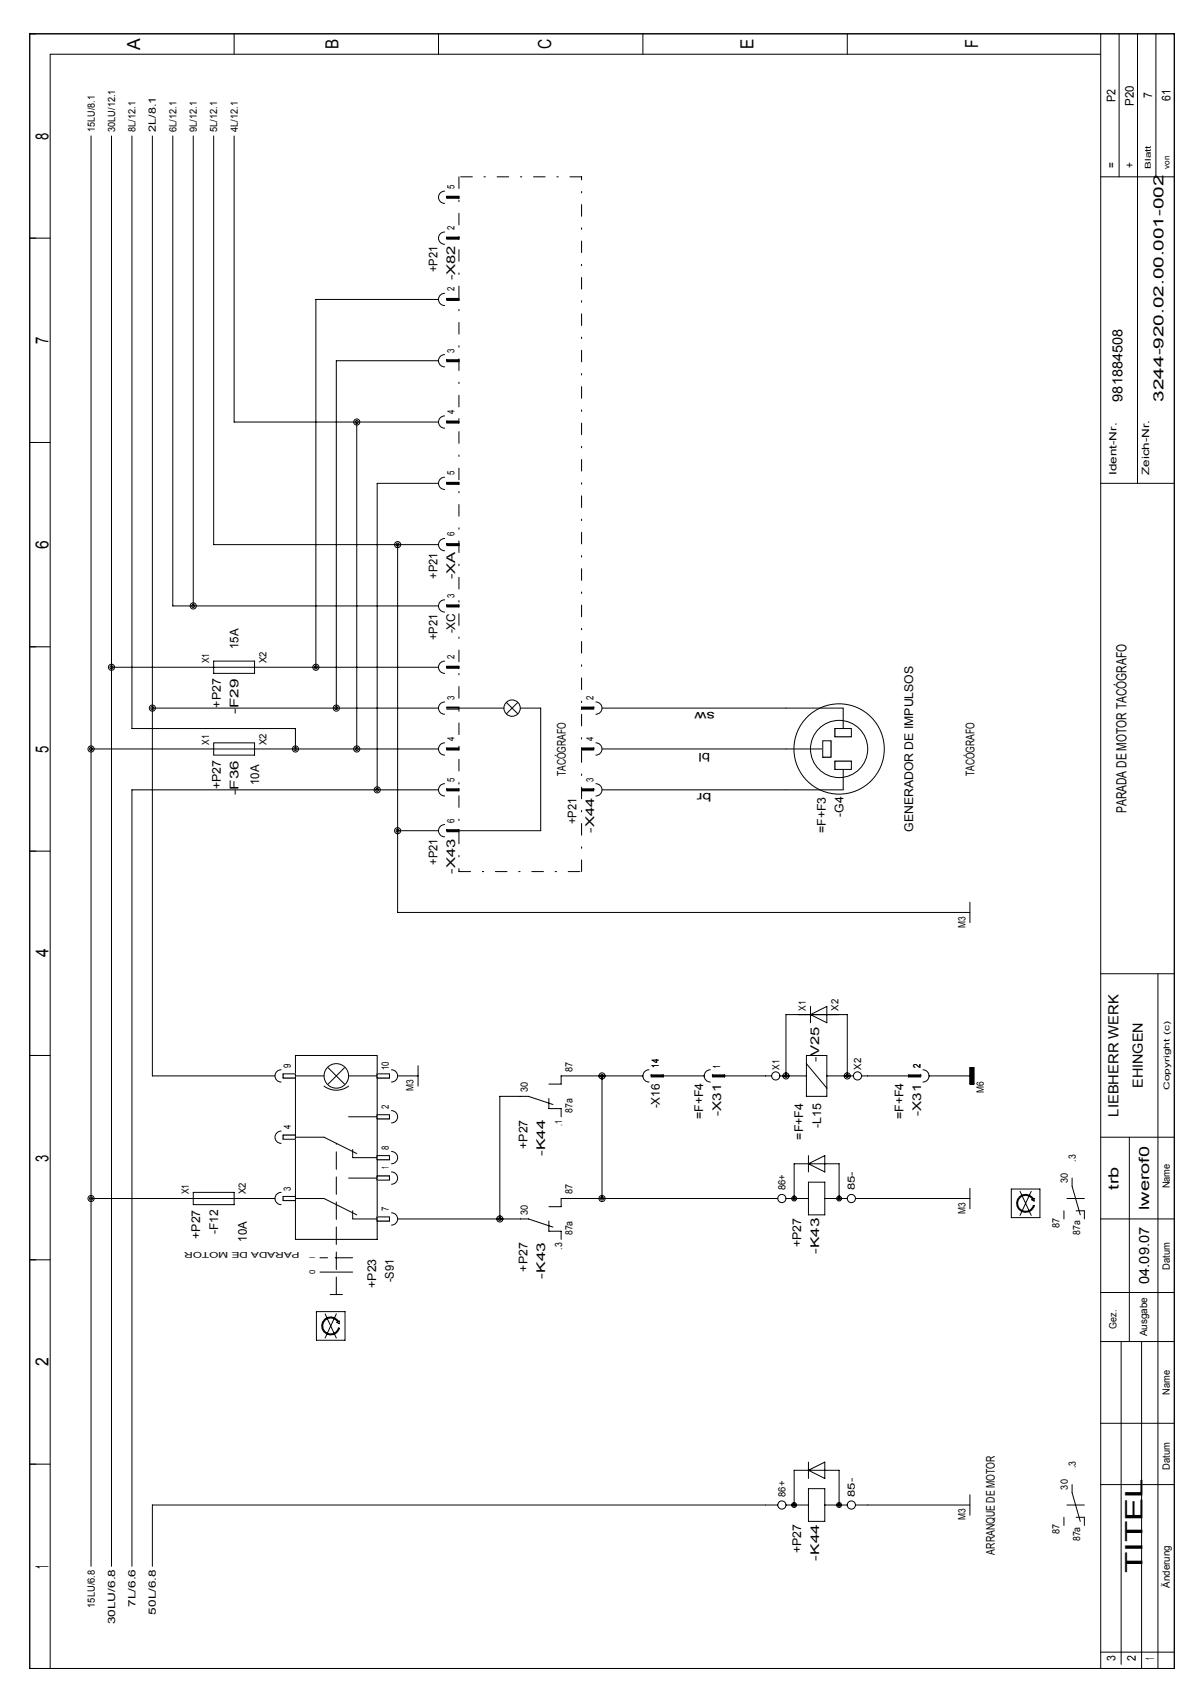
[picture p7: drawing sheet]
<svg xmlns="http://www.w3.org/2000/svg" width="210mm" height="297mm" viewBox="0 0 210 297" stroke-linecap="round" stroke-linejoin="round" font-family="sans-serif">
<defs><g id="words">
<text font-size="4.2" x="201.4" y="277.3" transform="rotate(-90 201.4 277.3)">TITEL</text>
<g font-size="3.2">
<text x="24.7" y="8.7" transform="rotate(-90 24.7 8.7)">A</text>
<text x="59.7" y="8.6" transform="rotate(-90 59.7 8.6)">B</text>
<text x="97.1" y="8.7" transform="rotate(-90 97.1 8.7)">C</text>
<text x="132.8" y="8.6" transform="rotate(-90 132.8 8.6)">E</text>
<text x="172.4" y="8.5" transform="rotate(-90 172.4 8.5)">F</text>
<text x="8.5" y="24.7" transform="rotate(-90 8.5 24.7)">8</text>
<text x="8.5" y="60.7" transform="rotate(-90 8.5 60.7)">7</text>
<text x="8.5" y="96.7" transform="rotate(-90 8.5 96.7)">6</text>
<text x="8.5" y="132.7" transform="rotate(-90 8.5 132.7)">5</text>
<text x="8.5" y="168.8" transform="rotate(-90 8.5 168.8)">4</text>
<text x="8.5" y="204.8" transform="rotate(-90 8.5 204.8)">3</text>
<text x="8.5" y="240.8" transform="rotate(-90 8.5 240.8)">2</text>
<text x="8.5" y="276.5" transform="rotate(-90 8.5 276.5)">1</text>
</g>
<g font-size="2.5">
<text x="197.8" y="70.8" transform="rotate(-90 197.8 70.8)">981884508</text>
<text x="205" y="70.8" transform="rotate(-90 205 70.8)">3244-920.02.00.001-002</text>
<text x="198.6" y="143.3" transform="rotate(-90 198.6 143.3)">PARADA DE MOTOR TACÓGRAFO</text>
<text x="201.4" y="191.8" transform="rotate(-90 201.4 191.8)">EHINGEN</text>
<text x="197.1" y="196.8" transform="rotate(-90 197.1 196.8)">LIEBHERR WERK</text>
<text x="197.1" y="209.7" transform="rotate(-90 197.1 209.7)">trb</text>
<text x="202.5" y="213.3" transform="rotate(-90 202.5 213.3)">lwerof0</text>
<text x="202.5" y="226.3" transform="rotate(-90 202.5 226.3)">04.09.07</text>
</g>
<g font-size="2.1">
<text x="196.6" y="18" transform="rotate(-90 196.6 18)">P2</text>
<text x="203.1" y="17.3" transform="rotate(-90 203.1 17.3)">7</text>
<text x="206.3" y="17.7" transform="rotate(-90 206.3 17.7)">61</text>
<text x="199.8" y="18.6" transform="rotate(-90 199.8 18.6)">P20</text>
<text x="196.6" y="29.6" transform="rotate(-90 196.6 29.6)">=</text>
<text x="199.8" y="29.6" transform="rotate(-90 199.8 29.6)">+</text>
<text x="77.1" y="48" transform="rotate(-90 77.1 48)">+P21</text>
<text x="80.2" y="49.4" transform="rotate(-90 80.2 49.4)">-X82</text>
<text x="77.1" y="102" transform="rotate(-90 77.1 102)">+P21</text>
<text x="80.2" y="102.1" transform="rotate(-90 80.2 102.1)">-XA</text>
<text x="77.1" y="112.8" transform="rotate(-90 77.1 112.8)">+P21</text>
<text x="80.2" y="111.7" transform="rotate(-90 80.2 111.7)">-XC</text>
<text x="42.1" y="114.4" transform="rotate(-90 42.1 114.4)">15A</text>
<text x="38.9" y="124.7" transform="rotate(-90 38.9 124.7)">+P27</text>
<text x="42.1" y="125.8" transform="rotate(-90 42.1 125.8)">-F29</text>
<text x="126" y="125.5" transform="rotate(-180 126 125.5)">sw</text>
<text x="99.7" y="136.8" transform="rotate(-90 99.7 136.8)">TACÓGRAFO</text>
<text x="125.1" y="132.7" transform="rotate(-180 125.1 132.7)">bl</text>
<text x="171.7" y="136.8" transform="rotate(-90 171.7 136.8)">TACÓGRAFO</text>
<text x="38.9" y="139.1" transform="rotate(-90 38.9 139.1)">+P27</text>
<text x="42.1" y="140.2" transform="rotate(-90 42.1 140.2)">-F36</text>
<text x="45.7" y="138.4" transform="rotate(-90 45.7 138.4)">10A</text>
<text x="125.4" y="139.9" transform="rotate(-180 125.4 139.9)">br</text>
<text x="101.6" y="145.3" transform="rotate(-90 101.6 145.3)">+P21</text>
<text x="104.7" y="146.8" transform="rotate(-90 104.7 146.8)">-X44</text>
<text x="145.5" y="146.9" transform="rotate(-90 145.5 146.9)">=F+F3</text>
<text x="148.7" y="144" transform="rotate(-90 148.7 144)">-G4</text>
<text x="160.9" y="146.7" transform="rotate(-90 160.9 146.7)">GENERADOR DE IMPULSOS</text>
<text x="77.1" y="152.5" transform="rotate(-90 77.1 152.5)">+P21</text>
<text x="80.2" y="154" transform="rotate(-90 80.2 154)">-X43</text>
<text x="144.4" y="187.1" transform="rotate(-90 144.4 187.1)">-V25</text>
<text x="116.3" y="195.4" transform="rotate(-90 116.3 195.4)">-X16</text>
<text x="123.9" y="197.3" transform="rotate(-90 123.9 197.3)">=F+F4</text>
<text x="127.1" y="196.7" transform="rotate(-90 127.1 196.7)">-X31</text>
<text x="159.2" y="197.3" transform="rotate(-90 159.2 197.3)">=F+F4</text>
<text x="162.4" y="196.7" transform="rotate(-90 162.4 196.7)">-X31</text>
<text x="92.9" y="202.5" transform="rotate(-90 92.9 202.5)">+P27</text>
<text x="96.1" y="203.8" transform="rotate(-90 96.1 203.8)">-K44</text>
<text x="141.6" y="200.9" transform="rotate(-90 141.6 200.9)">=F+F4</text>
<text x="144.7" y="198.9" transform="rotate(-90 144.7 198.9)">-L15</text>
<text x="35.3" y="218.4" transform="rotate(-90 35.3 218.4)">+P27</text>
<text x="38.5" y="217.6" transform="rotate(-90 38.5 217.6)">-F12</text>
<text x="43.5" y="218.9" transform="rotate(-90 43.5 218.9)">10A</text>
<text x="141.2" y="219.8" transform="rotate(-90 141.2 219.8)">+P27</text>
<text x="144.4" y="221.1" transform="rotate(-90 144.4 221.1)">-K43</text>
<text x="66.3" y="227" transform="rotate(-90 66.3 227)">+P23</text>
<text x="69.4" y="226.1" transform="rotate(-90 69.4 226.1)">-S91</text>
<text x="92.9" y="224.1" transform="rotate(-90 92.9 224.1)">+P27</text>
<text x="96.1" y="225.4" transform="rotate(-90 96.1 225.4)">-K43</text>
<text x="141.2" y="273.9" transform="rotate(-90 141.2 273.9)">+P27</text>
<text x="144.4" y="275.1" transform="rotate(-90 144.4 275.1)">-K44</text>
<text x="175.3" y="274" transform="rotate(-90 175.3 274)">ARRANQUE DE MOTOR</text>
<text x="196.6" y="292.9" transform="rotate(-90 196.6 292.9)">3</text>
<text x="200.2" y="292.8" transform="rotate(-90 200.2 292.8)">2</text>
<text x="203.4" y="292.6" transform="rotate(-90 203.4 292.6)">1</text>
</g>
<g font-size="1.8">
<text x="16.7" y="23.2" transform="rotate(-90 16.7 23.2)">15LU/8.1</text>
<text x="20.3" y="23.2" transform="rotate(-90 20.3 23.2)">30LU/12.1</text>
<text x="23.9" y="23.2" transform="rotate(-90 23.9 23.2)">8L/12.1</text>
<text x="27.5" y="23.2" transform="rotate(-90 27.5 23.2)">2L/8.1</text>
<text x="31.1" y="23.2" transform="rotate(-90 31.1 23.2)">6L/12.1</text>
<text x="34.7" y="23.2" transform="rotate(-90 34.7 23.2)">9L/12.1</text>
<text x="38.3" y="23.2" transform="rotate(-90 38.3 23.2)">5L/12.1</text>
<text x="41.9" y="23.2" transform="rotate(-90 41.9 23.2)">4L/12.1</text>
<text x="80.1" y="33.3" transform="rotate(-90 80.1 33.3)">5</text>
<text x="80.1" y="40.5" transform="rotate(-90 80.1 40.5)">2</text>
<text x="80.1" y="51.3" transform="rotate(-90 80.1 51.3)">2</text>
<text x="80.1" y="62.2" transform="rotate(-90 80.1 62.2)">3</text>
<text x="80.1" y="73" transform="rotate(-90 80.1 73)">4</text>
<text x="80.1" y="83.8" transform="rotate(-90 80.1 83.8)">5</text>
<text x="196.8" y="83.8" transform="rotate(-90 196.8 83.8)">Ident-Nr.</text>
<text x="202.6" y="83.8" transform="rotate(-90 202.6 83.8)">Zeich-Nr.</text>
<text x="80.1" y="94.6" transform="rotate(-90 80.1 94.6)">6</text>
<text x="80.1" y="105.4" transform="rotate(-90 80.1 105.4)">3</text>
<text x="36.9" y="116.9" transform="rotate(-90 36.9 116.9)">X1</text>
<text x="46.9" y="116.9" transform="rotate(-90 46.9 116.9)">X2</text>
<text x="80.1" y="116.2" transform="rotate(-90 80.1 116.2)">2</text>
<text x="80.1" y="123.4" transform="rotate(-90 80.1 123.4)">3</text>
<text x="104.6" y="123.4" transform="rotate(-90 104.6 123.4)">2</text>
<text x="36.9" y="131.3" transform="rotate(-90 36.9 131.3)">X1</text>
<text x="46.9" y="131.3" transform="rotate(-90 46.9 131.3)">X2</text>
<text x="80.1" y="130.6" transform="rotate(-90 80.1 130.6)">4</text>
<text x="104.6" y="130.6" transform="rotate(-90 104.6 130.6)">4</text>
<text x="80.1" y="137.8" transform="rotate(-90 80.1 137.8)">5</text>
<text x="104.6" y="137.8" transform="rotate(-90 104.6 137.8)">3</text>
<text x="80.1" y="145" transform="rotate(-90 80.1 145)">6</text>
<text x="170.1" y="163.6" transform="rotate(-90 170.1 163.6)">M3</text>
<text x="142" y="178.1" transform="rotate(-90 142 178.1)">X1</text>
<text x="147.8" y="178.1" transform="rotate(-90 147.8 178.1)">X2</text>
<text x="51.3" y="188.3" transform="rotate(-90 51.3 188.3)">9</text>
<text x="68.6" y="188.7" transform="rotate(-90 68.6 188.7)">10</text>
<text x="100.9" y="188.9" transform="rotate(-90 100.9 188.9)">87</text>
<text x="116.1" y="188.2" transform="rotate(-90 116.1 188.2)">14</text>
<text x="126.9" y="188.2" transform="rotate(-90 126.9 188.2)">1</text>
<text x="137.4" y="188.6" transform="rotate(-90 137.4 188.6)">X1</text>
<text x="151.8" y="188.6" transform="rotate(-90 151.8 188.6)">X2</text>
<text x="162.2" y="188.2" transform="rotate(-90 162.2 188.2)">2</text>
<text x="68.6" y="195.5" transform="rotate(-90 68.6 195.5)">2</text>
<text x="72.9" y="192.4" transform="rotate(-90 72.9 192.4)">M3</text>
<text x="93.1" y="192.5" transform="rotate(-90 93.1 192.5)">30</text>
<text x="100.9" y="196.2" transform="rotate(-90 100.9 196.2)">87a</text>
<text x="173.4" y="192.7" transform="rotate(-90 173.4 192.7)">M6</text>
<text x="51.3" y="199.1" transform="rotate(-90 51.3 199.1)">4</text>
<text x="68.6" y="202.7" transform="rotate(-90 68.6 202.7)">8</text>
<text x="99.1" y="198.5" transform="rotate(-90 99.1 198.5)">.1</text>
<text x="51.3" y="209.9" transform="rotate(-90 51.3 209.9)">3</text>
<text x="68.6" y="206.1" transform="rotate(-90 68.6 206.1)">1</text>
<text x="138.4" y="209.8" transform="rotate(-90 138.4 209.8)">86+</text>
<text x="150.7" y="209.8" transform="rotate(-90 150.7 209.8)">85-</text>
<text x="188.2" y="208.6" transform="rotate(-90 188.2 208.6)">30</text>
<text x="189.6" y="204.8" transform="rotate(-90 189.6 204.8)">.3</text>
<text x="206.2" y="209.5" transform="rotate(-90 206.2 209.5)">Name</text>
<text x="33.3" y="210.6" transform="rotate(-90 33.3 210.6)">X1</text>
<text x="43.3" y="210.6" transform="rotate(-90 43.3 210.6)">X2</text>
<text x="68.6" y="213.5" transform="rotate(-90 68.6 213.5)">7</text>
<text x="93.1" y="214.2" transform="rotate(-90 93.1 214.2)">30</text>
<text x="100.9" y="210.6" transform="rotate(-90 100.9 210.6)">87</text>
<text x="170.1" y="214" transform="rotate(-90 170.1 214)">M3</text>
<text x="99.1" y="220.3" transform="rotate(-90 99.1 220.3)">.3</text>
<text x="100.9" y="217.8" transform="rotate(-90 100.9 217.8)">87a</text>
<text x="186.8" y="216.5" transform="rotate(-90 186.8 216.5)">87</text>
<text x="190.4" y="217.7" transform="rotate(-90 190.4 217.7)">87a</text>
<text x="206.2" y="223.8" transform="rotate(-90 206.2 223.8)">Datum</text>
<text x="196.8" y="234.2" transform="rotate(-90 196.8 234.2)">Gez.</text>
<text x="202.2" y="235.6" transform="rotate(-90 202.2 235.6)">Ausgabe</text>
<text x="206.2" y="245.9" transform="rotate(-90 206.2 245.9)">Name</text>
<text x="138.4" y="263.9" transform="rotate(-90 138.4 263.9)">86+</text>
<text x="150.7" y="263.9" transform="rotate(-90 150.7 263.9)">85-</text>
<text x="188.2" y="262.6" transform="rotate(-90 188.2 262.6)">30</text>
<text x="189.6" y="258.8" transform="rotate(-90 189.6 258.8)">.3</text>
<text x="206.2" y="259.1" transform="rotate(-90 206.2 259.1)">Datum</text>
<text x="170.1" y="268" transform="rotate(-90 170.1 268)">M3</text>
<text x="186.8" y="270.5" transform="rotate(-90 186.8 270.5)">87</text>
<text x="190.4" y="271.7" transform="rotate(-90 190.4 271.7)">87a</text>
<text x="206.2" y="279.9" transform="rotate(-90 206.2 279.9)">Änderung</text>
<text x="16.7" y="283.4" transform="rotate(-90 16.7 283.4)">15LU/6.8</text>
<text x="20.3" y="286.4" transform="rotate(-90 20.3 286.4)">30LU/6.8</text>
<text x="23.9" y="283.3" transform="rotate(-90 23.9 283.3)">7L/6.6</text>
<text x="27.5" y="284.6" transform="rotate(-90 27.5 284.6)">50L/6.8</text>
</g>
<g font-size="1.4">
<text x="202.9" y="29.7" transform="rotate(-90 202.9 29.7)">Blatt</text>
<text x="206.1" y="29.7" transform="rotate(-90 206.1 29.7)">von</text>
<text x="206.1" y="192.1" transform="rotate(-90 206.1 192.1)">Copyright (c)</text>
<text x="52.8" y="220.8" transform="rotate(-180 52.8 220.8)">PARADA DE MOTOR</text>
<text x="55.5" y="221.8" transform="rotate(-90 55.5 221.8)">I</text>
<text x="55.5" y="224.6" transform="rotate(-90 55.5 224.6)">0</text>
</g>
</g></defs>
<g fill="none" stroke="#000" stroke-width=".18">
<path d="M138.5 124.8h10.1v3.6M138.5 132h6.5M145 130.6h1.4v2.9h-1.4zM148.6 135.6v3.6h-10.1"/>
<circle cx="147.9" cy="132" r="5"/>
<circle cx="147.9" cy="132" r="8"/>
</g>
<path d="M145 130.6h1.4v2.9h-1.4z" fill="#fff"/>
<path d="M145 130.6h1.4v2.9h-1.4zM147.2 134.2h2.8v1.4h-2.8z" fill="none" stroke="#000" stroke-width=".18"/>
<path d="M147.2 134.2h2.8v1.4h-2.8z" fill="#fff"/>
<path d="M147.2 134.2h2.8v1.4h-2.8zM147.2 128.4h2.8v1.5h-2.8z" fill="none" stroke="#000" stroke-width=".18"/>
<path d="M147.2 128.4h2.8v1.5h-2.8z" fill="#fff"/>
<g fill="none" stroke="#000" stroke-width=".18">
<path d="M78.4 33.7a1.08 1.08 0 0 0-1.1 1.1 1.08 1.08 0 0 0 1.1 1.1M80.9 34.8h-2.2v-.2h2.2v.4h-2.2M78.4 51.7a1.08 1.08 0 0 0-1.1 1.1 1.08 1.08 0 0 0 1.1 1.1M78.4 40.9a1.08 1.08 0 0 0-1.1 1.1 1.08 1.08 0 0 0 1.1 1.1M80.9 42h-2.2v-.2h2.2v.4h-2.2M80.9 52.8h-2.2v-.2h2.2v.4h-2.2M78.4 73.3a1.08 1.08 0 0 0-1.1 1.1 1.08 1.08 0 0 0 1.1 1.1M78.4 62.5a1.08 1.08 0 0 0-1.1 1.1 1.08 1.08 0 0 0 1.1 1.1M80.9 63.6h-2.2v-.2h2.2v.4h-2.2M80.9 74.4h-2.2v-.2h2.2v.4h-2.2M78.4 94.9a1.08 1.08 0 0 0-1.1 1.1 1.08 1.08 0 0 0 1.1 1.1M78.4 84.1a1.08 1.08 0 0 0-1.1 1.1 1.08 1.08 0 0 0 1.1 1.1"/>
<path d="M80.9 85.2h-2.2v-.2h2.2v.4h-2.2M80.9 96h-2.2v-.2h2.2v.4h-2.2M37.7 116.5h7.2v2.2h-7.2zM37.7 117.6h7.2M78.4 116.5a1.08 1.08 0 0 0-1.1 1.1 1.08 1.08 0 0 0 1.1 1.1M78.4 105.7a1.08 1.08 0 0 0-1.1 1.1 1.08 1.08 0 0 0 1.1 1.1M80.9 117.6h-2.2v-.2h2.2v.4h-2.2M80.9 106.8h-2.2v-.2h2.2v.4h-2.2M37.7 131h7.2v2.1h-7.2zM37.7 132h7.2M78.4 123.7a1.08 1.08 0 0 0-1.1 1.1 1.08 1.08 0 0 0 1.1 1.1M78.4 138.2a1.08 1.08 0 0 0-1.1 1 1.08 1.08 0 0 0 1.1 1.1"/>
<path d="M78.4 131a1.08 1.08 0 0 0-1.1 1 1.08 1.08 0 0 0 1.1 1.1M80.9 124.8h-2.2v-.2h2.2v.4h-2.2M80.9 139.2h-2.2v-.1h2.2v.3h-2.2M80.9 132h-2.2v-.1h2.2v.3h-2.2M89.2 123.8l2.1 2M91.3 123.8l-2.1 2M102.5 139.2h2.2v-.1h-2.2v.3h2.2M102.5 124.8h2.2v-.2h-2.2v.4h2.2M102.5 132h2.2v-.1h-2.2v.3h2.2M105 138.2a1.08 1.08 0 0 1 1.1 1 1.08 1.08 0 0 1-1.1 1.1M105 131a1.08 1.08 0 0 1 1.1 1 1.08 1.08 0 0 1-1.1 1.1M105 123.7a1.08 1.08 0 0 1 1.1 1.1 1.08 1.08 0 0 1-1.1 1.1"/>
<path d="M147.2 128.4h2.8v1.5h-2.8zM78.4 145.4a1.08 1.08 0 0 0-1.1 1 1.08 1.08 0 0 0 1.1 1.1M80.9 146.4h-2.2v-.1h2.2v.3h-2.2M170.9 159v3.7M49.5 199.4a1.08 1.08 0 0 0-1 1.1 1.08 1.08 0 0 0 1 1.1M49.5 188.6a1.08 1.08 0 0 0-1 1.1 1.08 1.08 0 0 0 1 1M52.1 189.7h5M52.1 186.1h14.4v32.4h-14.4zM57.1 191.5a3.6 3.6 0 0 0 4.3 0M57.8 188.2l2.9 2.9M60.7 188.2l-2.9 2.9M61.4 196.9h5.1"/>
<path d="M61.4 189.7h5.1M69 195.8a1.08 1.08 0 0 1 1.1 1.1 1.08 1.08 0 0 1-1.1 1.1M69 188.6a1.08 1.08 0 0 1 1.1 1.1 1.08 1.08 0 0 1-1.1 1M34.1 210.2h7.2v2.2h-7.2zM34.1 211.3h7.2M49.5 210.2a1.08 1.08 0 0 0-1 1.1 1.08 1.08 0 0 0 1 1.1M49.9 210.9h2.2v.7h-2.2zM52.1 211.3h5l5.8 2.9M52.1 200.5h5l5.8 2.9M61.4 207.7h5.1M62.2 213.4v1.5h4.3M62.2 202.6v1.5h4.3"/>
<path d="M69 213.8a1.08 1.08 0 0 1 1.1 1.1 1.08 1.08 0 0 1-1.1 1.1M69 203a1.08 1.08 0 0 1 1.1 1.1 1.08 1.08 0 0 1-1.1 1.1M69 206.6a1.08 1.08 0 0 1 1.1 1.1 1.08 1.08 0 0 1-1.1 1.1M56.4 224.2h5.8M58.2 228.2h2.2M142.5 257.7v2.9M142.5 259.2l2.9-1.5v2.9zM134.9 265.3h2.2M138.5 265.3h4M140 265.3v-6.1h7.9v6.1M142.5 262.4h2.9v5.8h-2.9zM145.4 265.3h3.9"/>
<path d="M150.8 265.3h2.1M170.9 263.5v3.6"/>
<circle cx="62.9" cy="74.4" r=".54"/>
<circle cx="62.9" cy="74.4" r=".27"/>
<circle cx="70.1" cy="96" r=".54"/>
<circle cx="70.1" cy="96" r=".27"/>
<circle cx="19.6" cy="117.6" r=".54"/>
<circle cx="19.6" cy="117.6" r=".27"/>
<circle cx="34.1" cy="106.8" r=".27"/>
<circle cx="34.1" cy="106.8" r=".54"/>
<circle cx="55.7" cy="117.6" r=".27"/>
<circle cx="55.7" cy="117.6" r=".54"/>
<circle cx="16" cy="132" r=".54"/>
<circle cx="16" cy="132" r=".27"/>
<circle cx="26.9" cy="124.8" r=".27"/>
<circle cx="26.9" cy="124.8" r=".54"/>
<circle cx="52.1" cy="132" r=".27"/>
<circle cx="52.1" cy="132" r=".54"/>
<circle cx="59.3" cy="124.8" r=".54"/>
<circle cx="59.3" cy="124.8" r=".27"/>
<circle cx="62.9" cy="132" r=".54"/>
<circle cx="62.9" cy="132" r=".27"/>
<circle cx="66.5" cy="139.2" r=".54"/>
<circle cx="66.5" cy="139.2" r=".27"/>
<circle cx="90.3" cy="124.8" r="1.44"/>
<circle cx="70.1" cy="146.4" r=".54"/>
<circle cx="70.1" cy="146.4" r=".27"/>
<circle cx="59.3" cy="189.7" r="2.16"/>
<circle cx="16" cy="211.3" r=".27"/>
<circle cx="16" cy="211.3" r=".54"/>
<circle cx="137.8" cy="265.3" r=".72"/>
<circle cx="140" cy="265.3" r=".22"/>
<circle cx="140" cy="265.3" r=".43"/>
<circle cx="147.9" cy="265.3" r=".22"/>
<circle cx="147.9" cy="265.3" r=".43"/>
<circle cx="150" cy="265.3" r=".72"/>
</g>
<path d="M80.9 31.2v122.4M102.5 31.2h-21.6M80.9 153.6h21.6M102.5 153.6v-122.4" fill="none" stroke="#000" stroke-width=".18" stroke-dasharray="2.1 2.1 .3 2.1"/>
<path d="M59.3 228.2v-26.6M62.2 221.7h-5.8" fill="none" stroke="#000" stroke-width=".18" stroke-dasharray="3.1 1.3"/>
<path d="M49.9 210.9h2.2v.7h-2.2z" fill="#fff"/>
<path d="M49.9 210.9h2.2v.7h-2.2zM66.5 203.7h2.1v.7h-2.1z" fill="none" stroke="#000" stroke-width=".18"/>
<path d="M66.5 203.7h2.1v.7h-2.1z" fill="#fff"/>
<path d="M66.5 203.7h2.1v.7h-2.1zM66.5 214.5h2.1v.7h-2.1z" fill="none" stroke="#000" stroke-width=".18"/>
<path d="M66.5 214.5h2.1v.7h-2.1z" fill="#fff"/>
<path d="M66.5 196.5h2.1v.7h-2.1zM66.5 214.5h2.1v.7h-2.1z" fill="none" stroke="#000" stroke-width=".18"/>
<path d="M66.5 196.5h2.1v.7h-2.1z" fill="#fff"/>
<path d="M66.5 196.5h2.1v.7h-2.1zM49.9 200.1h2.2v.7h-2.2z" fill="none" stroke="#000" stroke-width=".18"/>
<path d="M49.9 200.1h2.2v.7h-2.2z" fill="#fff"/>
<path d="M49.9 189.3h2.2v.7h-2.2zM49.9 200.1h2.2v.7h-2.2z" fill="none" stroke="#000" stroke-width=".18"/>
<path d="M49.9 189.3h2.2v.7h-2.2z" fill="#fff"/>
<path d="M49.9 189.3h2.2v.7h-2.2zM66.5 189.3h2.1v.7h-2.1z" fill="none" stroke="#000" stroke-width=".18"/>
<path d="M66.5 189.3h2.1v.7h-2.1z" fill="#fff"/>
<path d="M66.5 189.3h2.1v.7h-2.1zM66.5 207.3h2.1v.7h-2.1z" fill="none" stroke="#000" stroke-width=".18"/>
<path d="M66.5 207.3h2.1v.7h-2.1z" fill="#fff"/>
<g fill="none" stroke="#000" stroke-width=".18">
<path d="M5.2 6h201.8v288.1h-201.8zM41.3 6v3.6M77.3 6v3.6M113.3 6v3.6M149.3 6v3.6M194 9.6h-185.2v284.5M194 6v288.1M197.2 6v25.2M200.5 6v79.2M203.7 6v25.2M16 24v252.1M19.6 24v252.1"/>
<path d="M23.3 24v104.4h28.8v3.6M26.9 24v165.7h21.6M30.5 24v82.8h46.8M34.1 24v82.8M37.7 24v72h39.6M41.3 24v50.4h36M194 31.2h13M5.2 42h3.6M77.3 52.8h-21.6v64.8M5.2 78h3.6M62.9 74.4v57.6M77.3 63.6h-18v61.2"/>
<path d="M70.1 96v64.8h100.8M77.3 85.2h-10.8v54M194 85.2h13M5.2 114h3.6M19.6 117.6h18.1M44.9 117.6h32.4M16 132h21.7M26.9 124.8h50.4M44.9 132h32.4M77.3 139.2h-54v136.9M80.9 124.8h7.9M91.7 124.8h3.6v21.6h-14.4"/>
<path d="M106.1 139.2h32.4M106.1 132h32.4M106.1 124.8h32.4M5.2 150h3.6M70.1 146.4h7.2M142.8 178.9l2.9-1.5v2.9zM142.8 177.4v2.9M194 171.7h13M204.1 171.7v122.4M5.2 186.1h3.6M70.1 189.7h3.6M73.7 187.9v3.6"/>
<path d="M96.7 193.6v1.8h2.2v1.5M97.5 194.7l-4.4-1.4h-5v21.6M106.1 189.7v21.6M113.3 189.7h-14.4v1.4h-2.2M114.4 188.6a1.08 1.08 0 0 0-1.1 1.1 1.08 1.08 0 0 0 1.1 1M124.1 189.7h-9.4v-.2h2.2v.3h-2.2M125.2 188.6a1.08 1.08 0 0 0-1.1 1.1 1.08 1.08 0 0 0 1.1 1M136 189.7h-10.4v-.2h2.1v.3h-2.1M137.4 189.7h4.7M138.5 189.7v-10.8h10.8v10.8M142.1 186.1h3.6v7.2h-3.6zM142.1 187.5l3.6 4.3"/>
<path d="M145.7 189.7h4.7M151.8 189.7h10.5v-.2h-2.2v.3h2.2M162.7 188.6a1.08 1.08 0 0 1 1 1.1 1.08 1.08 0 0 1-1 1M163.7 189.7h7.2M170.9 188.2h.8v2.9h-.8zM171 188.2v2.9M171.1 188.2v2.9M171.2 188.2v2.9M171.3 188.2v2.9M171.4 188.2v2.9M171.5 188.2v2.9M171.6 188.2v2.9"/>
<path d="M16 211.3h18.1M41.3 211.3h7.2M66.5 207.3h2.1v.7h-2.1zM70.1 214.9h23l4.4 1.4M96.7 215.2v1.8h2.2v1.5M137.1 211.3h-38.2v1.4h-2.2M138.5 211.3h4M140 211.3v-6.1h7.9v6.1M142.5 208.4h2.9v5.8h-2.9zM142.5 203.7v2.9M142.5 205.2l2.9-1.5v2.9zM145.4 211.3h3.9"/>
<path d="M150.8 211.3h20.1M170.9 209.5v3.6M178.2 209.6h5.1v5.1h-5.1zM179.8 210l1.9 4.3M181.7 210l-1.9 4.3M181.8 211.5l.5-.2v.4zM182.1 211.3a1.58 1.58 0 0 0-2.5-.3 1.58 1.58 0 0 0 .4 2.5 1.58 1.58 0 0 0 2.3-1h-.2a1.4 1.4 0 0 1-2 .8 1.4 1.4 0 0 1-.3-2.2 1.4 1.4 0 0 1 2.2 .3M187.5 213.4v1.5M188.9 207.7v1.4l1.5 5.1M189.7 213.4h1.4v1.5M194 214.9h13M194 200.5h13"/>
<path d="M199 200.5v36M5.2 222.1h3.6M55.8 231.2h5v5.1h-5zM57.3 231.6l2 4.3M59.3 231.6l-2 4.3M59.4 233.1l.4-.2v.5zM59.7 232.9a1.58 1.58 0 0 0-2.5-.3 1.58 1.58 0 0 0 .3 2.5 1.58 1.58 0 0 0 2.3-.9l-.2-.1a1.4 1.4 0 0 1-2 .9 1.4 1.4 0 0 1-.3-2.3 1.4 1.4 0 0 1 2.2 .3M194 236.5h13M194 227.8h13M197.6 236.5v56.9M201.2 236.5v57.6M5.2 258.1h3.6"/>
<path d="M194 250.9h13M134.9 265.3h-108v10.8M152.9 265.3h18M187.5 267.5v1.4M188.9 261.7v1.5l1.5 5M189.7 267.5h1.4v1.4M194 261.7h13M194 291.2h13"/>
<circle cx="106.1" cy="189.7" r=".27"/>
<circle cx="106.1" cy="189.7" r=".54"/>
<circle cx="136.7" cy="189.7" r=".72"/>
<circle cx="138.5" cy="189.7" r=".27"/>
<circle cx="138.5" cy="189.7" r=".54"/>
<circle cx="149.3" cy="189.7" r=".54"/>
<circle cx="149.3" cy="189.7" r=".27"/>
<circle cx="151.1" cy="189.7" r=".72"/>
<circle cx="88.1" cy="214.9" r=".54"/>
<circle cx="88.1" cy="214.9" r=".27"/>
<circle cx="106.1" cy="211.3" r=".27"/>
<circle cx="106.1" cy="211.3" r=".54"/>
<circle cx="137.8" cy="211.3" r=".72"/>
<circle cx="140" cy="211.3" r=".22"/>
<circle cx="140" cy="211.3" r=".43"/>
<circle cx="147.9" cy="211.3" r=".43"/>
<circle cx="147.9" cy="211.3" r=".22"/>
<circle cx="150" cy="211.3" r=".72"/>
</g>
<path d="M191.1 211.3h-4.3M191.1 265.3h-4.3" fill="none" stroke="#000" stroke-width=".18" stroke-dasharray="3.1 1.3"/>
<use href="#words"/>
</svg>
